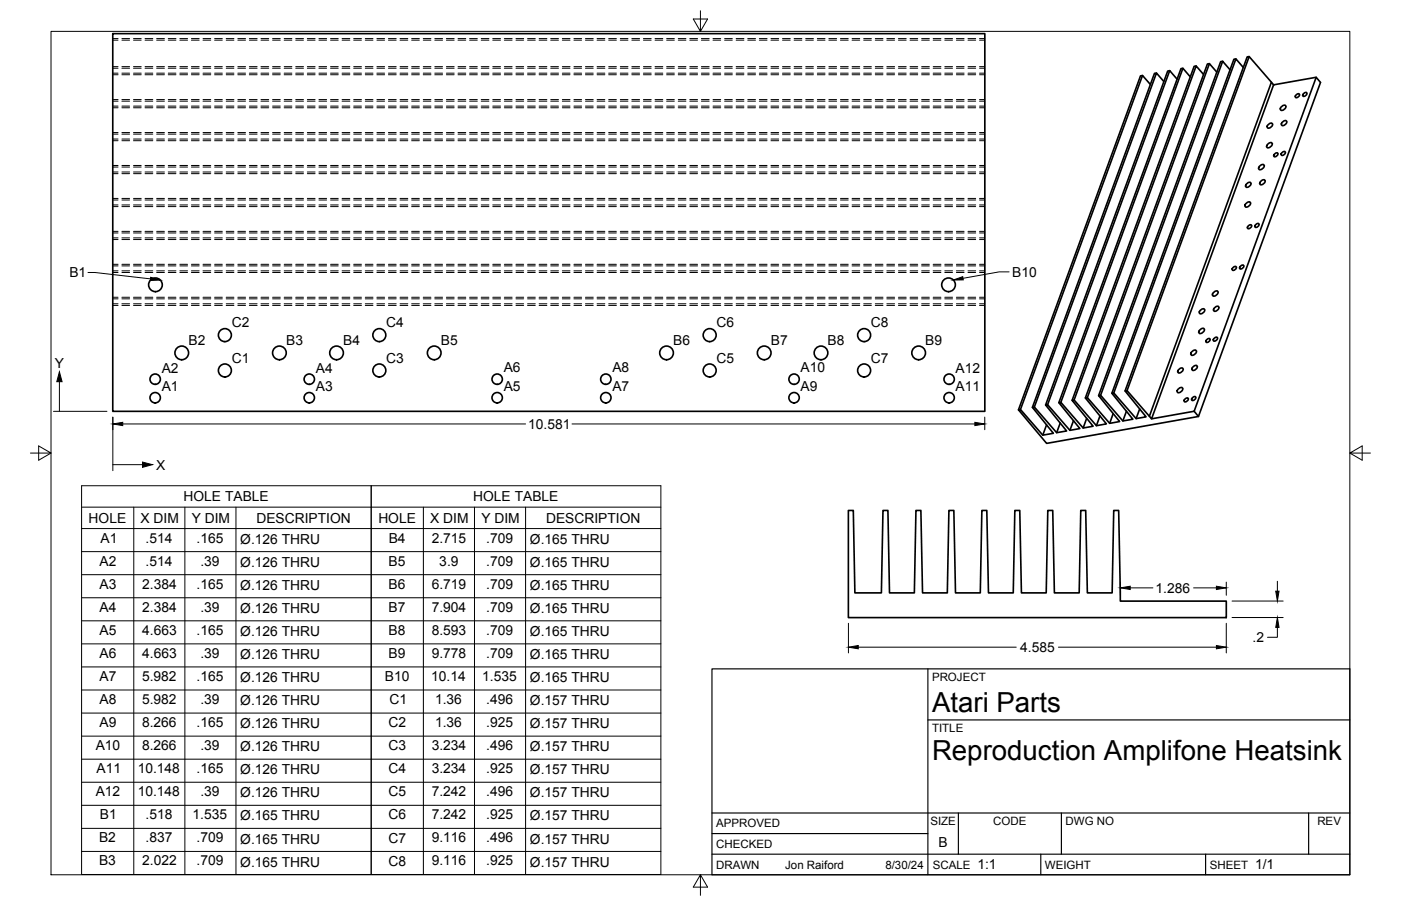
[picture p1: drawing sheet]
<svg xmlns="http://www.w3.org/2000/svg" width="432mm" height="279mm" viewBox="0 0 432 279" stroke-linecap="round" stroke-linejoin="round" font-family="sans-serif">
<defs><g id="words">
<g font-size="8.5">
<text x="287.3" y="219.5">Atari Parts</text>
<text x="287.3" y="234.5">Reproduction Amplifone Heatsink</text>
</g>
<g font-size="4.3">
<text x="21.4" y="85.6">B1</text>
<text x="312" y="85.3">B10</text>
<text x="71.4" y="101">C2</text>
<text x="119" y="101">C4</text>
<text x="220.8" y="101">C6</text>
<text x="268.4" y="101">C8</text>
<text x="58.1" y="106.5">B2</text>
<text x="88.2" y="106.4">B3</text>
<text x="105.8" y="106.5">B4</text>
<text x="135.9" y="106.4">B5</text>
<text x="207.5" y="106.4">B6</text>
<text x="237.6" y="106.5">B7</text>
<text x="255.1" y="106.4">B8</text>
<text x="285.2" y="106.4">B9</text>
<text x="16.9" y="113.4">Y</text>
<text x="71.4" y="111.9">C1</text>
<text x="119" y="111.9">C3</text>
<text x="220.8" y="111.9">C5</text>
<text x="268.4" y="111.9">C7</text>
<text x="49.8" y="114.9">A2</text>
<text x="97.3" y="114.9">A4</text>
<text x="155.3" y="114.9">A6</text>
<text x="188.7" y="114.9">A8</text>
<text x="246.7" y="114.9">A10</text>
<text x="294.5" y="114.9">A12</text>
<text x="49.8" y="120.6">A1</text>
<text x="97.3" y="120.6">A3</text>
<text x="155.3" y="120.6">A5</text>
<text x="188.7" y="120.6">A7</text>
<text x="246.7" y="120.6">A9</text>
<text x="294.5" y="120.6">A11</text>
<text x="162.8" y="132.2">10.581</text>
<text x="48.2" y="144.8">X</text>
<text x="56.6" y="154.6">HOLE TABLE</text>
<text x="145.9" y="154.6">HOLE TABLE</text>
<text x="27.3" y="161.2">HOLE</text>
<text x="43.3" y="161.2">X DIM</text>
<text x="59.1" y="161.2">Y DIM</text>
<text x="79" y="161.2">DESCRIPTION</text>
<text x="116.6" y="161.2">HOLE</text>
<text x="132.6" y="161.2">X DIM</text>
<text x="148.4" y="161.2">Y DIM</text>
<text x="168.3" y="161.2">DESCRIPTION</text>
<text x="31" y="167.3">A1</text>
<text x="44.9" y="167.3">.514</text>
<text x="60.6" y="167.3">.165</text>
<text x="74.1" y="167.7">Ø.126 THRU</text>
<text x="119.8" y="167.3">B4</text>
<text x="133.1" y="167.3">2.715</text>
<text x="149.9" y="167.3">.709</text>
<text x="163.3" y="167.7">Ø.165 THRU</text>
<text x="30.7" y="174.5">A2</text>
<text x="44.9" y="174.5">.514</text>
<text x="61.8" y="174.5">.39</text>
<text x="74.1" y="174.8">Ø.126 THRU</text>
<text x="119.8" y="174.4">B5</text>
<text x="135.4" y="174.5">3.9</text>
<text x="149.9" y="174.5">.709</text>
<text x="163.3" y="174.8">Ø.165 THRU</text>
<text x="30.7" y="181.6">A3</text>
<text x="43.8" y="181.6">2.384</text>
<text x="60.6" y="181.6">.165</text>
<text x="74.1" y="181.9">Ø.126 THRU</text>
<text x="119.8" y="181.6">B6</text>
<text x="133.1" y="181.6">6.719</text>
<text x="149.9" y="181.6">.709</text>
<text x="163.3" y="181.9">Ø.165 THRU</text>
<text x="356.2" y="182.8">1.286</text>
<text x="30.7" y="188.7">A4</text>
<text x="43.8" y="188.7">2.384</text>
<text x="61.8" y="188.7">.39</text>
<text x="74.1" y="189">Ø.126 THRU</text>
<text x="119.8" y="188.7">B7</text>
<text x="133.1" y="188.7">7.904</text>
<text x="149.9" y="188.7">.709</text>
<text x="163.3" y="189">Ø.165 THRU</text>
<text x="30.7" y="195.8">A5</text>
<text x="43.8" y="195.8">4.663</text>
<text x="60.6" y="195.8">.165</text>
<text x="74.1" y="196.1">Ø.126 THRU</text>
<text x="119.8" y="195.8">B8</text>
<text x="133.1" y="195.8">8.593</text>
<text x="149.9" y="195.8">.709</text>
<text x="163.3" y="196.1">Ø.165 THRU</text>
<text x="30.7" y="202.9">A6</text>
<text x="43.8" y="202.9">4.663</text>
<text x="61.8" y="202.9">.39</text>
<text x="74.1" y="203.2">Ø.126 THRU</text>
<text x="119.8" y="202.9">B9</text>
<text x="133.1" y="202.9">9.778</text>
<text x="149.9" y="202.9">.709</text>
<text x="163.3" y="203.2">Ø.165 THRU</text>
<text x="314.5" y="201.1">4.585</text>
<text x="386.1" y="198.1">.2</text>
<text x="30.7" y="210">A7</text>
<text x="43.8" y="210">5.982</text>
<text x="60.6" y="210">.165</text>
<text x="74.1" y="210.4">Ø.126 THRU</text>
<text x="118.6" y="210">B10</text>
<text x="132.9" y="210">10.14</text>
<text x="148.6" y="210">1.535</text>
<text x="163.3" y="210.4">Ø.165 THRU</text>
<text x="30.7" y="217.1">A8</text>
<text x="43.8" y="217.1">5.982</text>
<text x="61.8" y="217.1">.39</text>
<text x="74.1" y="217.5">Ø.126 THRU</text>
<text x="120" y="217.2">C1</text>
<text x="134.1" y="217.1">1.36</text>
<text x="149.9" y="217.1">.496</text>
<text x="163.3" y="217.5">Ø.157 THRU</text>
<text x="30.7" y="224.2">A9</text>
<text x="43.8" y="224.2">8.266</text>
<text x="60.6" y="224.2">.165</text>
<text x="74.1" y="224.6">Ø.126 THRU</text>
<text x="119.7" y="224.3">C2</text>
<text x="134.1" y="224.2">1.36</text>
<text x="149.9" y="224.2">.925</text>
<text x="163.3" y="224.6">Ø.157 THRU</text>
<text x="29.5" y="231.4">A10</text>
<text x="43.8" y="231.4">8.266</text>
<text x="61.8" y="231.4">.39</text>
<text x="74.1" y="231.7">Ø.126 THRU</text>
<text x="119.7" y="231.4">C3</text>
<text x="133.1" y="231.4">3.234</text>
<text x="149.9" y="231.4">.496</text>
<text x="163.3" y="231.7">Ø.157 THRU</text>
<text x="29.8" y="238.5">A11</text>
<text x="42.5" y="238.5">10.148</text>
<text x="60.6" y="238.5">.165</text>
<text x="74.1" y="238.8">Ø.126 THRU</text>
<text x="119.7" y="238.5">C4</text>
<text x="133.1" y="238.5">3.234</text>
<text x="149.9" y="238.5">.925</text>
<text x="163.3" y="238.8">Ø.157 THRU</text>
<text x="29.5" y="245.6">A12</text>
<text x="42.5" y="245.6">10.148</text>
<text x="61.8" y="245.6">.39</text>
<text x="74.1" y="245.9">Ø.126 THRU</text>
<text x="119.7" y="245.6">C5</text>
<text x="133.1" y="245.6">7.242</text>
<text x="149.9" y="245.6">.496</text>
<text x="163.3" y="245.9">Ø.157 THRU</text>
<text x="30.8" y="252.7">B1</text>
<text x="44.9" y="252.7">.518</text>
<text x="59.4" y="252.7">1.535</text>
<text x="74.1" y="253">Ø.165 THRU</text>
<text x="119.7" y="252.7">C6</text>
<text x="133.1" y="252.7">7.242</text>
<text x="149.9" y="252.7">.925</text>
<text x="163.3" y="253">Ø.157 THRU</text>
<text x="30.5" y="259.8">B2</text>
<text x="44.9" y="259.8">.837</text>
<text x="60.6" y="259.8">.709</text>
<text x="74.1" y="260.1">Ø.165 THRU</text>
<text x="119.7" y="259.8">C7</text>
<text x="133.1" y="259.8">9.116</text>
<text x="149.9" y="259.8">.496</text>
<text x="163.3" y="260.1">Ø.157 THRU</text>
<text x="289.3" y="261.2">B</text>
<text x="30.5" y="266.9">B3</text>
<text x="43.8" y="266.9">2.022</text>
<text x="60.6" y="266.9">.709</text>
<text x="74.1" y="267.3">Ø.165 THRU</text>
<text x="119.7" y="266.9">C8</text>
<text x="133.1" y="266.9">9.116</text>
<text x="149.9" y="266.9">.925</text>
<text x="163.3" y="267.3">Ø.157 THRU</text>
<text x="301.2" y="268.1">1:1</text>
<text x="386.8" y="268.1">1/1</text>
</g>
<g font-size="3.5">
<text x="287.3" y="210.1">PROJECT</text>
<text x="287.3" y="225.8">TITLE</text>
<text x="220.7" y="255.2">APPROVED</text>
<text x="286.7" y="254.5">SIZE</text>
<text x="306.1" y="254.5">CODE</text>
<text x="328.4" y="254.5">DWG NO</text>
<text x="406" y="254.5">REV</text>
<text x="220.7" y="261.5">CHECKED</text>
<text x="220.7" y="267.9">DRAWN</text>
<text x="242" y="267.9">Jon Raiford</text>
<text x="272.9" y="267.9">8/30/24</text>
<text x="287.5" y="267.9">SCALE</text>
<text x="322.1" y="267.9">WEIGHT</text>
<text x="372.9" y="267.9">SHEET</text>
</g>
</g></defs>
<!-- layer: Visible -->
<g fill="none" stroke="#000" stroke-width=".51">
<path d="M34.8 10.4h268.7v116.5h-268.7zM372.7 19.6l-.6 .1-37.6 103M376.8 18.9l-.6 .1-37.6 103M380.9 18.2l-.6 .1-37.6 103M385 17.4l-.6 .1-37.6 103.1M352.1 23.3l-.6 .1-37.6 103M354.6 26.1l-2.5-2.8-37.6 103M356.4 22.5l-.6 .1-37.6 103M358.7 25.1l-2.3-2.6-37.6 103M360.5 21.8l-.6 .1-37.6 103M362.8 24.4l-2.3-2.6-37.6 103M364.6 21.1l-.6 .1-37.7 103"/>
<path d="M366.9 23.7l-2.3-2.6-37.6 103M368.7 20.3l-.7 .1-37.6 103.1M370.9 23l-2.2-2.7-37.7 103.1M375 22.2l-2.3-2.6-37.6 103M379.1 21.5l-2.3-2.6-37.6 103M383.2 20.8l-2.3-2.6-37.6 103M391 38.3l1-.3a1.01 1.01 0 0 1-.2 1.2 1.01 1.01 0 0 1-1.2 .2v-.5zM391.9 25.4l-6.9-8-37.6 103.1M395.1 32.8l.7-.4 .5 .2a1.21 1.21 0 0 1-1.6 1.3l-.1-.5zM395.4 37.5l.9-.3a1.01 1.01 0 0 1-.1 1.2 1.01 1.01 0 0 1-1.2 .2v-.5zM399.6 29.2l.7-.3a.75 .75 0 0 1-.1 1 .75 .75 0 0 1-1 0zM401.9 28.8l.7-.3a.75 .75 0 0 1-.2 1 .75 .75 0 0 1-.9 0z"/>
<path d="M405.7 23.8l-13.2 2.4-37.6 103-.7-.8 37.7-103 .6 .8M384.4 56.5l.9-.3a1.01 1.01 0 0 1-.1 1.2 1.01 1.01 0 0 1-1.2 .2l-.1-.5zM388.4 51.1l.7-.4 .5 .2a1.21 1.21 0 0 1-1.6 1.3l-.1-.5zM388.7 55.8l1-.4a1.01 1.01 0 0 1-.2 1.3 1.01 1.01 0 0 1-1.2 .2v-.6zM390.9 44.3l.6-.3 .6 .1a1.21 1.21 0 0 1-1.6 1.4l-.1-.6zM392.9 47.4l.8-.3a.75 .75 0 0 1-.2 1 .75 .75 0 0 1-.9 0zM395.2 47l.8-.3a.75 .75 0 0 1-.2 1 .75 .75 0 0 1-1 0zM384.2 62.6l.7-.3 .5 .1a1.21 1.21 0 0 1-1.6 1.3l-.1-.5zM384.8 69.6l.8-.3a.75 .75 0 0 1-.2 1 .75 .75 0 0 1-1 0zM387.1 69.2l.8-.3a.75 .75 0 0 1-.2 1 .75 .75 0 0 1-1 0zM370.1 95.6l.9-.4a1.01 1.01 0 0 1-.1 1.3 1.01 1.01 0 0 1-1.2 .1v-.5zM374.2 90.1l.6-.4 .6 .1a1.21 1.21 0 0 1-1.6 1.4l-.1-.5z"/>
<path d="M374.5 94.8l.9-.3a1.01 1.01 0 0 1-.1 1.2 1.01 1.01 0 0 1-1.2 .2l-.1-.5zM380.1 82.4l.8-.2a.75 .75 0 0 1-.2 .9 .75 .75 0 0 1-1 0zM382.4 82l.8-.3a.75 .75 0 0 1-.2 1 .75 .75 0 0 1-1 0zM363.3 119.8l.7-.3 .5 .1a1.21 1.21 0 0 1-1.6 1.4l-.1-.5zM363.4 113.8l1-.3a1.01 1.01 0 0 1-.1 1.2 1.01 1.01 0 0 1-1.2 .2l-.1-.5zM367.5 108.3l.7-.3 .5 .1a1.21 1.21 0 0 1-1.6 1.3l-.1-.5zM367.8 113l1-.3a1.01 1.01 0 0 1-.2 1.2 1.01 1.01 0 0 1-1.2 .2v-.5zM370 101.6l.6-.3 .5 .1a1.21 1.21 0 0 1-1.6 1.3v-.5zM372 104.6l.8-.2a.75 .75 0 0 1-.2 .9 .75 .75 0 0 1-1 0zM374.3 104.2l.8-.2a.75 .75 0 0 1-.2 .9 .75 .75 0 0 1-1 0zM322.6 131l-1.2 3.2M326.8 130.5l-1.1 2.9"/>
<path d="M330.9 129.7l-1.1 3M334.9 129l-1.1 3M339 128.3l-1.1 3M343.1 127.6l-1.1 3M347.2 126.8l-1.1 3M351.3 126.1l-1.1 3M354.2 128.4l-6.8-7.9-.6 .1 6.4 7.9-3 .6-6.9-7.9-.6 .1 6.5 8-3.1 .5-6.9-7.9-.6 .1 6.5 8-3.1 .6-6.9-8-.6 .1 6.5 8-3.1 .6-6.9-7.9-.6 .1 6.5 7.9-3.1 .6-6.8-7.9-.7 .1 6.5 8-3 .5-6.9-7.9-.6 .1 6.4 8-3 .5-6.9-7.9-.6 .1 6.5 8-3.3 .6-6.9-7.9-.6 .1 8.7 10.3 46.8-8.3M365.3 123l.8-.3a.75 .75 0 0 1-.2 1 .75 .75 0 0 1-1 0zM367.6 122.6l.8-.3a.75 .75 0 0 1-.2 1 .75 .75 0 0 1-1-.1zM368 126.8l1.4 1.6 37.6-103-1.3-1.6-37.7 103-13.1 2.4M261.5 157.4h1.5l.5 25.4h8.2l.4-25.4h1.6l.5 25.4h7.6l.5-25.4h1.5l.5 25.4h7.7l.5-25.4h1.5l.5 25.4h7.6l.5-25.4h1.5l.6 25.4h7.6l.5-25.4h1.5l.5 25.4h7.7l.4-25.4h1.6l.5 25.4h7.6l.5-25.4h1.5l.5 25.4h7.7l.5-25.4h1.5l.5 28h32.7v5.1h-116.5z"/>
<circle cx="47.9" cy="87.8" r="2.11"/>
<circle cx="292.3" cy="87.8" r="2.11"/>
<circle cx="47.8" cy="116.9" r="1.6"/>
<circle cx="56" cy="108.8" r="2.11"/>
<circle cx="69.3" cy="114.2" r="2"/>
<circle cx="69.3" cy="103.3" r="2"/>
<circle cx="86.1" cy="108.8" r="2.11"/>
<circle cx="95.3" cy="116.9" r="1.6"/>
<circle cx="103.7" cy="108.8" r="2.11"/>
<circle cx="116.9" cy="114.2" r="2"/>
<circle cx="116.9" cy="103.3" r="2"/>
<circle cx="133.8" cy="108.8" r="2.11"/>
<circle cx="153.2" cy="116.9" r="1.6"/>
<circle cx="186.7" cy="116.9" r="1.6"/>
<circle cx="205.4" cy="108.8" r="2.11"/>
<circle cx="218.7" cy="103.3" r="2"/>
<circle cx="218.7" cy="114.2" r="2"/>
<circle cx="235.5" cy="108.8" r="2.11"/>
<circle cx="244.7" cy="116.9" r="1.6"/>
<circle cx="253" cy="108.8" r="2.11"/>
<circle cx="266.3" cy="103.3" r="2"/>
<circle cx="266.3" cy="114.2" r="2"/>
<circle cx="283.1" cy="108.8" r="2.11"/>
<circle cx="292.5" cy="116.9" r="1.6"/>
<circle cx="47.8" cy="122.7" r="1.6"/>
<circle cx="95.3" cy="122.7" r="1.6"/>
<circle cx="153.2" cy="122.7" r="1.6"/>
<circle cx="186.7" cy="122.7" r="1.6"/>
<circle cx="244.7" cy="122.7" r="1.6"/>
<circle cx="292.5" cy="122.7" r="1.6"/>
</g>
<!-- layer: Hidden -->
<g fill="none" stroke="#000" stroke-width=".31">
<path d="M34.8 12.4h1.6M34.8 11.9h1.6M37.6 12.4h2.3M37.6 11.9h2.3M41.1 12.4h2.4M41.1 11.9h2.4M44.7 12.4h2.4M44.7 11.9h2.4M48.3 12.4h2.4M48.3 11.9h2.4M51.9 12.4h2.3M51.9 11.9h2.3"/>
<path d="M55.4 12.4h2.4M55.4 11.9h2.4M59 12.4h2.4M59 11.9h2.4M62.6 12.4h2.4M62.6 11.9h2.4M66.1 12.4h2.4M66.1 11.9h2.4M69.7 12.4h2.4M69.7 11.9h2.4M73.3 12.4h2.4M73.3 11.9h2.4"/>
<path d="M76.9 12.4h2.3M76.9 11.9h2.3M80.4 12.4h2.4M80.4 11.9h2.4M84 12.4h2.4M84 11.9h2.4M87.6 12.4h2.4M87.6 11.9h2.4M91.1 12.4h2.4M91.1 11.9h2.4M94.7 12.4h2.4M94.7 11.9h2.4"/>
<path d="M98.3 12.4h2.4M98.3 11.9h2.4M101.9 12.4h2.3M101.9 11.9h2.3M105.4 12.4h2.4M105.4 11.9h2.4M109 12.4h2.4M109 11.9h2.4M112.6 12.4h2.4M112.6 11.9h2.4M116.2 12.4h2.3M116.2 11.9h2.3"/>
<path d="M119.7 12.4h2.4M119.7 11.9h2.4M123.3 12.4h2.4M123.3 11.9h2.4M126.9 12.4h2.3M126.9 11.9h2.3M130.5 12.4h2.3M130.5 11.9h2.3M134 12.4h2.4M134 11.9h2.4M137.6 12.4h2.4M137.6 11.9h2.4"/>
<path d="M141.2 12.4h2.4M141.2 11.9h2.4M144.7 12.4h2.4M144.7 11.9h2.4M148.3 12.4h2.4M148.3 11.9h2.4M151.9 12.4h2.4M151.9 11.9h2.4M155.4 12.4h2.4M155.4 11.9h2.4M159 12.4h2.4M159 11.9h2.4"/>
<path d="M162.6 12.4h2.4M162.6 11.9h2.4M166.2 12.4h2.4M166.2 11.9h2.4M169.7 12.4h2.4M169.7 11.9h2.4M173.3 12.4h2.4M173.3 11.9h2.4M176.9 12.4h2.4M176.9 11.9h2.4M180.4 12.4h2.4M180.4 11.9h2.4"/>
<path d="M184 12.4h2.4M184 11.9h2.4M187.6 12.4h2.4M187.6 11.9h2.4M191.2 12.4h2.3M191.2 11.9h2.3M194.7 12.4h2.4M194.7 11.9h2.4M198.3 12.4h2.4M198.3 11.9h2.4M201.9 12.4h2.4M201.9 11.9h2.4"/>
<path d="M205.5 12.4h2.3M205.5 11.9h2.3M209 12.4h2.4M209 11.9h2.4M212.6 12.4h2.4M212.6 11.9h2.4M216.2 12.4h2.4M216.2 11.9h2.4M219.8 12.4h2.3M219.8 11.9h2.3M223.3 12.4h2.4M223.3 11.9h2.4"/>
<path d="M226.9 12.4h2.4M226.9 11.9h2.4M230.5 12.4h2.4M230.5 11.9h2.4M234 12.4h2.4M234 11.9h2.4M237.6 12.4h2.4M237.6 11.9h2.4M241.2 12.4h2.4M241.2 11.9h2.4M244.8 12.4h2.3M244.8 11.9h2.3"/>
<path d="M248.3 12.4h2.4M248.3 11.9h2.4M251.9 12.4h2.4M251.9 11.9h2.4M255.5 12.4h2.4M255.5 11.9h2.4M259 12.4h2.4M259 11.9h2.4M262.6 12.4h2.4M262.6 11.9h2.4M266.2 12.4h2.4M266.2 11.9h2.4"/>
<path d="M269.8 12.4h2.3M269.8 11.9h2.3M273.3 12.4h2.4M273.3 11.9h2.4M276.9 12.4h2.4M276.9 11.9h2.4M280.5 12.4h2.4M280.5 11.9h2.4M284.1 12.4h2.3M284.1 11.9h2.3M287.6 12.4h2.4M287.6 11.9h2.4"/>
<path d="M291.2 12.4h2.4M291.2 11.9h2.4M294.8 12.4h2.3M294.8 11.9h2.3M298.3 12.4h2.4M298.3 11.9h2.4M301.9 12.4h1.6M301.9 11.9h1.6M34.8 33.2h1.6M34.8 32.7h1.6M34.8 31.2h1.6M34.8 30.7h1.6"/>
<path d="M34.8 23.1h1.6M34.8 22.6h1.6M34.8 21h1.6M34.8 20.6h1.6M37.6 33.2h2.3M37.6 32.7h2.3M37.6 31.2h2.3M37.6 30.7h2.3M37.6 23.1h2.3M37.6 22.6h2.3M37.6 21h2.3M37.6 20.6h2.3"/>
<path d="M41.1 33.2h2.4M41.1 32.7h2.4M41.1 31.2h2.4M41.1 30.7h2.4M41.1 23.1h2.4M41.1 22.6h2.4M41.1 21h2.4M41.1 20.6h2.4M44.7 33.2h2.4M44.7 32.7h2.4M44.7 31.2h2.4M44.7 30.7h2.4"/>
<path d="M44.7 23.1h2.4M44.7 22.6h2.4M44.7 21h2.4M44.7 20.6h2.4M48.3 33.2h2.4M48.3 32.7h2.4M48.3 31.2h2.4M48.3 30.7h2.4M48.3 23.1h2.4M48.3 22.6h2.4M48.3 21h2.4M48.3 20.6h2.4"/>
<path d="M51.9 33.2h2.3M51.9 32.7h2.3M51.9 31.2h2.3M51.9 30.7h2.3M51.9 23.1h2.3M51.9 22.6h2.3M51.9 21h2.3M51.9 20.6h2.3M55.4 33.2h2.4M55.4 32.7h2.4M55.4 31.2h2.4M55.4 30.7h2.4"/>
<path d="M55.4 23.1h2.4M55.4 22.6h2.4M55.4 21h2.4M55.4 20.6h2.4M59 33.2h2.4M59 32.7h2.4M59 31.2h2.4M59 30.7h2.4M59 23.1h2.4M59 22.6h2.4M59 21h2.4M59 20.6h2.4"/>
<path d="M62.6 33.2h2.4M62.6 32.7h2.4M62.6 31.2h2.4M62.6 30.7h2.4M62.6 23.1h2.4M62.6 22.6h2.4M62.6 21h2.4M62.6 20.6h2.4M66.1 33.2h2.4M66.1 32.7h2.4M66.1 31.2h2.4M66.1 30.7h2.4"/>
<path d="M66.1 23.1h2.4M66.1 22.6h2.4M66.1 21h2.4M66.1 20.6h2.4M69.7 33.2h2.4M69.7 32.7h2.4M69.7 31.2h2.4M69.7 30.7h2.4M69.7 23.1h2.4M69.7 22.6h2.4M69.7 21h2.4M69.7 20.6h2.4"/>
<path d="M73.3 33.2h2.4M73.3 32.7h2.4M73.3 31.2h2.4M73.3 30.7h2.4M73.3 23.1h2.4M73.3 22.6h2.4M73.3 21h2.4M73.3 20.6h2.4M76.9 33.2h2.3M76.9 32.7h2.3M76.9 31.2h2.3M76.9 30.7h2.3"/>
<path d="M76.9 23.1h2.3M76.9 22.6h2.3M76.9 21h2.3M76.9 20.6h2.3M80.4 33.2h2.4M80.4 32.7h2.4M80.4 31.2h2.4M80.4 30.7h2.4M80.4 23.1h2.4M80.4 22.6h2.4M80.4 21h2.4M80.4 20.6h2.4"/>
<path d="M84 33.2h2.4M84 32.7h2.4M84 31.2h2.4M84 30.7h2.4M84 23.1h2.4M84 22.6h2.4M84 21h2.4M84 20.6h2.4M87.6 33.2h2.4M87.6 32.7h2.4M87.6 31.2h2.4M87.6 30.7h2.4"/>
<path d="M87.6 23.1h2.4M87.6 22.6h2.4M87.6 21h2.4M87.6 20.6h2.4M91.1 33.2h2.4M91.1 32.7h2.4M91.1 31.2h2.4M91.1 30.7h2.4M91.1 23.1h2.4M91.1 22.6h2.4M91.1 21h2.4M91.1 20.6h2.4"/>
<path d="M94.7 33.2h2.4M94.7 32.7h2.4M94.7 31.2h2.4M94.7 30.7h2.4M94.7 23.1h2.4M94.7 22.6h2.4M94.7 21h2.4M94.7 20.6h2.4M98.3 33.2h2.4M98.3 32.7h2.4M98.3 31.2h2.4M98.3 30.7h2.4"/>
<path d="M98.3 23.1h2.4M98.3 22.6h2.4M98.3 21h2.4M98.3 20.6h2.4M101.9 33.2h2.3M101.9 32.7h2.3M101.9 31.2h2.3M101.9 30.7h2.3M101.9 23.1h2.3M101.9 22.6h2.3M101.9 21h2.3M101.9 20.6h2.3"/>
<path d="M105.4 33.2h2.4M105.4 32.7h2.4M105.4 31.2h2.4M105.4 30.7h2.4M105.4 23.1h2.4M105.4 22.6h2.4M105.4 21h2.4M105.4 20.6h2.4M109 33.2h2.4M109 32.7h2.4M109 31.2h2.4M109 30.7h2.4"/>
<path d="M109 23.1h2.4M109 22.6h2.4M109 21h2.4M109 20.6h2.4M112.6 33.2h2.4M112.6 32.7h2.4M112.6 31.2h2.4M112.6 30.7h2.4M112.6 23.1h2.4M112.6 22.6h2.4M112.6 21h2.4M112.6 20.6h2.4"/>
<path d="M116.2 33.2h2.3M116.2 32.7h2.3M116.2 31.2h2.3M116.2 30.7h2.3M116.2 23.1h2.3M116.2 22.6h2.3M116.2 21h2.3M116.2 20.6h2.3M119.7 33.2h2.4M119.7 32.7h2.4M119.7 31.2h2.4M119.7 30.7h2.4"/>
<path d="M119.7 23.1h2.4M119.7 22.6h2.4M119.7 21h2.4M119.7 20.6h2.4M123.3 33.2h2.4M123.3 32.7h2.4M123.3 31.2h2.4M123.3 30.7h2.4M123.3 23.1h2.4M123.3 22.6h2.4M123.3 21h2.4M123.3 20.6h2.4"/>
<path d="M126.9 33.2h2.3M126.9 32.7h2.3M126.9 31.2h2.3M126.9 30.7h2.3M126.9 23.1h2.3M126.9 22.6h2.3M126.9 21h2.3M126.9 20.6h2.3M130.5 33.2h2.3M130.5 32.7h2.3M130.5 31.2h2.3M130.5 30.7h2.3"/>
<path d="M130.5 23.1h2.3M130.5 22.6h2.3M130.5 21h2.3M130.5 20.6h2.3M134 33.2h2.4M134 32.7h2.4M134 31.2h2.4M134 30.7h2.4M134 23.1h2.4M134 22.6h2.4M134 21h2.4M134 20.6h2.4"/>
<path d="M137.6 33.2h2.4M137.6 32.7h2.4M137.6 31.2h2.4M137.6 30.7h2.4M137.6 23.1h2.4M137.6 22.6h2.4M137.6 21h2.4M137.6 20.6h2.4M141.2 33.2h2.4M141.2 32.7h2.4M141.2 31.2h2.4M141.2 30.7h2.4"/>
<path d="M141.2 23.1h2.4M141.2 22.6h2.4M141.2 21h2.4M141.2 20.6h2.4M144.7 33.2h2.4M144.7 32.7h2.4M144.7 31.2h2.4M144.7 30.7h2.4M144.7 23.1h2.4M144.7 22.6h2.4M144.7 21h2.4M144.7 20.6h2.4"/>
<path d="M148.3 33.2h2.4M148.3 32.7h2.4M148.3 31.2h2.4M148.3 30.7h2.4M148.3 23.1h2.4M148.3 22.6h2.4M148.3 21h2.4M148.3 20.6h2.4M151.9 33.2h2.4M151.9 32.7h2.4M151.9 31.2h2.4M151.9 30.7h2.4"/>
<path d="M151.9 23.1h2.4M151.9 22.6h2.4M151.9 21h2.4M151.9 20.6h2.4M155.4 33.2h2.4M155.4 32.7h2.4M155.4 31.2h2.4M155.4 30.7h2.4M155.4 23.1h2.4M155.4 22.6h2.4M155.4 21h2.4M155.4 20.6h2.4"/>
<path d="M159 33.2h2.4M159 32.7h2.4M159 31.2h2.4M159 30.7h2.4M159 23.1h2.4M159 22.6h2.4M159 21h2.4M159 20.6h2.4M162.6 33.2h2.4M162.6 32.7h2.4M162.6 31.2h2.4M162.6 30.7h2.4"/>
<path d="M162.6 23.1h2.4M162.6 22.6h2.4M162.6 21h2.4M162.6 20.6h2.4M166.2 33.2h2.4M166.2 32.7h2.4M166.2 31.2h2.4M166.2 30.7h2.4M166.2 23.1h2.4M166.2 22.6h2.4M166.2 21h2.4M166.2 20.6h2.4"/>
<path d="M169.7 33.2h2.4M169.7 32.7h2.4M169.7 31.2h2.4M169.7 30.7h2.4M169.7 23.1h2.4M169.7 22.6h2.4M169.7 21h2.4M169.7 20.6h2.4M173.3 33.2h2.4M173.3 32.7h2.4M173.3 31.2h2.4M173.3 30.7h2.4"/>
<path d="M173.3 23.1h2.4M173.3 22.6h2.4M173.3 21h2.4M173.3 20.6h2.4M176.9 33.2h2.4M176.9 32.7h2.4M176.9 31.2h2.4M176.9 30.7h2.4M176.9 23.1h2.4M176.9 22.6h2.4M176.9 21h2.4M176.9 20.6h2.4"/>
<path d="M180.4 33.2h2.4M180.4 32.7h2.4M180.4 31.2h2.4M180.4 30.7h2.4M180.4 23.1h2.4M180.4 22.6h2.4M180.4 21h2.4M180.4 20.6h2.4M184 33.2h2.4M184 32.7h2.4M184 31.2h2.4M184 30.7h2.4"/>
<path d="M184 23.1h2.4M184 22.6h2.4M184 21h2.4M184 20.6h2.4M187.6 33.2h2.4M187.6 32.7h2.4M187.6 31.2h2.4M187.6 30.7h2.4M187.6 23.1h2.4M187.6 22.6h2.4M187.6 21h2.4M187.6 20.6h2.4"/>
<path d="M191.2 33.2h2.3M191.2 32.7h2.3M191.2 31.2h2.3M191.2 30.7h2.3M191.2 23.1h2.3M191.2 22.6h2.3M191.2 21h2.3M191.2 20.6h2.3M194.7 33.2h2.4M194.7 32.7h2.4M194.7 31.2h2.4M194.7 30.7h2.4"/>
<path d="M194.7 23.1h2.4M194.7 22.6h2.4M194.7 21h2.4M194.7 20.6h2.4M198.3 33.2h2.4M198.3 32.7h2.4M198.3 31.2h2.4M198.3 30.7h2.4M198.3 23.1h2.4M198.3 22.6h2.4M198.3 21h2.4M198.3 20.6h2.4"/>
<path d="M201.9 33.2h2.4M201.9 32.7h2.4M201.9 31.2h2.4M201.9 30.7h2.4M201.9 23.1h2.4M201.9 22.6h2.4M201.9 21h2.4M201.9 20.6h2.4M205.5 33.2h2.3M205.5 32.7h2.3M205.5 31.2h2.3M205.5 30.7h2.3"/>
<path d="M205.5 23.1h2.3M205.5 22.6h2.3M205.5 21h2.3M205.5 20.6h2.3M209 33.2h2.4M209 32.7h2.4M209 31.2h2.4M209 30.7h2.4M209 23.1h2.4M209 22.6h2.4M209 21h2.4M209 20.6h2.4"/>
<path d="M212.6 33.2h2.4M212.6 32.7h2.4M212.6 31.2h2.4M212.6 30.7h2.4M212.6 23.1h2.4M212.6 22.6h2.4M212.6 21h2.4M212.6 20.6h2.4M216.2 33.2h2.4M216.2 32.7h2.4M216.2 31.2h2.4M216.2 30.7h2.4"/>
<path d="M216.2 23.1h2.4M216.2 22.6h2.4M216.2 21h2.4M216.2 20.6h2.4M219.8 33.2h2.3M219.8 32.7h2.3M219.8 31.2h2.3M219.8 30.7h2.3M219.8 23.1h2.3M219.8 22.6h2.3M219.8 21h2.3M219.8 20.6h2.3"/>
<path d="M223.3 33.2h2.4M223.3 32.7h2.4M223.3 31.2h2.4M223.3 30.7h2.4M223.3 23.1h2.4M223.3 22.6h2.4M223.3 21h2.4M223.3 20.6h2.4M226.9 33.2h2.4M226.9 32.7h2.4M226.9 31.2h2.4M226.9 30.7h2.4"/>
<path d="M226.9 23.1h2.4M226.9 22.6h2.4M226.9 21h2.4M226.9 20.6h2.4M230.5 33.2h2.4M230.5 32.7h2.4M230.5 31.2h2.4M230.5 30.7h2.4M230.5 23.1h2.4M230.5 22.6h2.4M230.5 21h2.4M230.5 20.6h2.4"/>
<path d="M234 33.2h2.4M234 32.7h2.4M234 31.2h2.4M234 30.7h2.4M234 23.1h2.4M234 22.6h2.4M234 21h2.4M234 20.6h2.4M237.6 33.2h2.4M237.6 32.7h2.4M237.6 31.2h2.4M237.6 30.7h2.4"/>
<path d="M237.6 23.1h2.4M237.6 22.6h2.4M237.6 21h2.4M237.6 20.6h2.4M241.2 33.2h2.4M241.2 32.7h2.4M241.2 31.2h2.4M241.2 30.7h2.4M241.2 23.1h2.4M241.2 22.6h2.4M241.2 21h2.4M241.2 20.6h2.4"/>
<path d="M244.8 33.2h2.3M244.8 32.7h2.3M244.8 31.2h2.3M244.8 30.7h2.3M244.8 23.1h2.3M244.8 22.6h2.3M244.8 21h2.3M244.8 20.6h2.3M248.3 33.2h2.4M248.3 32.7h2.4M248.3 31.2h2.4M248.3 30.7h2.4"/>
<path d="M248.3 23.1h2.4M248.3 22.6h2.4M248.3 21h2.4M248.3 20.6h2.4M251.9 33.2h2.4M251.9 32.7h2.4M251.9 31.2h2.4M251.9 30.7h2.4M251.9 23.1h2.4M251.9 22.6h2.4M251.9 21h2.4M251.9 20.6h2.4"/>
<path d="M255.5 33.2h2.4M255.5 32.7h2.4M255.5 31.2h2.4M255.5 30.7h2.4M255.5 23.1h2.4M255.5 22.6h2.4M255.5 21h2.4M255.5 20.6h2.4M259 33.2h2.4M259 32.7h2.4M259 31.2h2.4M259 30.7h2.4"/>
<path d="M259 23.1h2.4M259 22.6h2.4M259 21h2.4M259 20.6h2.4M262.6 33.2h2.4M262.6 32.7h2.4M262.6 31.2h2.4M262.6 30.7h2.4M262.6 23.1h2.4M262.6 22.6h2.4M262.6 21h2.4M262.6 20.6h2.4"/>
<path d="M266.2 33.2h2.4M266.2 32.7h2.4M266.2 31.2h2.4M266.2 30.7h2.4M266.2 23.1h2.4M266.2 22.6h2.4M266.2 21h2.4M266.2 20.6h2.4M269.8 33.2h2.3M269.8 32.7h2.3M269.8 31.2h2.3M269.8 30.7h2.3"/>
<path d="M269.8 23.1h2.3M269.8 22.6h2.3M269.8 21h2.3M269.8 20.6h2.3M273.3 33.2h2.4M273.3 32.7h2.4M273.3 31.2h2.4M273.3 30.7h2.4M273.3 23.1h2.4M273.3 22.6h2.4M273.3 21h2.4M273.3 20.6h2.4"/>
<path d="M276.9 33.2h2.4M276.9 32.7h2.4M276.9 31.2h2.4M276.9 30.7h2.4M276.9 23.1h2.4M276.9 22.6h2.4M276.9 21h2.4M276.9 20.6h2.4M280.5 33.2h2.4M280.5 32.7h2.4M280.5 31.2h2.4M280.5 30.7h2.4"/>
<path d="M280.5 23.1h2.4M280.5 22.6h2.4M280.5 21h2.4M280.5 20.6h2.4M284.1 33.2h2.3M284.1 32.7h2.3M284.1 31.2h2.3M284.1 30.7h2.3M284.1 23.1h2.3M284.1 22.6h2.3M284.1 21h2.3M284.1 20.6h2.3"/>
<path d="M287.6 33.2h2.4M287.6 32.7h2.4M287.6 31.2h2.4M287.6 30.7h2.4M287.6 23.1h2.4M287.6 22.6h2.4M287.6 21h2.4M287.6 20.6h2.4M291.2 33.2h2.4M291.2 32.7h2.4M291.2 31.2h2.4M291.2 30.7h2.4"/>
<path d="M291.2 23.1h2.4M291.2 22.6h2.4M291.2 21h2.4M291.2 20.6h2.4M294.8 33.2h2.3M294.8 32.7h2.3M294.8 31.2h2.3M294.8 30.7h2.3M294.8 23.1h2.3M294.8 22.6h2.3M294.8 21h2.3M294.8 20.6h2.3"/>
<path d="M298.3 33.2h2.4M298.3 32.7h2.4M298.3 31.2h2.4M298.3 30.7h2.4M298.3 23.1h2.4M298.3 22.6h2.4M298.3 21h2.4M298.3 20.6h2.4M301.9 33.2h1.6M301.9 32.7h1.6M301.9 31.2h1.6M301.9 30.7h1.6"/>
<path d="M301.9 23.1h1.6M301.9 22.6h1.6M301.9 21h1.6M301.9 20.6h1.6M34.8 53.6h1.6M34.8 53h1.6M34.8 51.5h1.6M34.8 51h1.6M34.8 43.4h1.6M34.8 42.9h1.6M34.8 41.4h1.6M34.8 40.9h1.6"/>
<path d="M37.6 53.6h2.3M37.6 53h2.3M37.6 51.5h2.3M37.6 51h2.3M37.6 43.4h2.3M37.6 42.9h2.3M37.6 41.4h2.3M37.6 40.9h2.3M41.1 53.6h2.4M41.1 53h2.4M41.1 51.5h2.4M41.1 51h2.4"/>
<path d="M41.1 43.4h2.4M41.1 42.9h2.4M41.1 41.4h2.4M41.1 40.9h2.4M44.7 53.6h2.4M44.7 53h2.4M44.7 51.5h2.4M44.7 51h2.4M44.7 43.4h2.4M44.7 42.9h2.4M44.7 41.4h2.4M44.7 40.9h2.4"/>
<path d="M48.3 53.6h2.4M48.3 53h2.4M48.3 51.5h2.4M48.3 51h2.4M48.3 43.4h2.4M48.3 42.9h2.4M48.3 41.4h2.4M48.3 40.9h2.4M51.9 53.6h2.3M51.9 53h2.3M51.9 51.5h2.3M51.9 51h2.3"/>
<path d="M51.9 43.4h2.3M51.9 42.9h2.3M51.9 41.4h2.3M51.9 40.9h2.3M55.4 53.6h2.4M55.4 53h2.4M55.4 51.5h2.4M55.4 51h2.4M55.4 43.4h2.4M55.4 42.9h2.4M55.4 41.4h2.4M55.4 40.9h2.4"/>
<path d="M59 53.6h2.4M59 53h2.4M59 51.5h2.4M59 51h2.4M59 43.4h2.4M59 42.9h2.4M59 41.4h2.4M59 40.9h2.4M62.6 53.6h2.4M62.6 53h2.4M62.6 51.5h2.4M62.6 51h2.4"/>
<path d="M62.6 43.4h2.4M62.6 42.9h2.4M62.6 41.4h2.4M62.6 40.9h2.4M66.1 53.6h2.4M66.1 53h2.4M66.1 51.5h2.4M66.1 51h2.4M66.1 43.4h2.4M66.1 42.9h2.4M66.1 41.4h2.4M66.1 40.9h2.4"/>
<path d="M69.7 53.6h2.4M69.7 53h2.4M69.7 51.5h2.4M69.7 51h2.4M69.7 43.4h2.4M69.7 42.9h2.4M69.7 41.4h2.4M69.7 40.9h2.4M73.3 53.6h2.4M73.3 53h2.4M73.3 51.5h2.4M73.3 51h2.4"/>
<path d="M73.3 43.4h2.4M73.3 42.9h2.4M73.3 41.4h2.4M73.3 40.9h2.4M76.9 53.6h2.3M76.9 53h2.3M76.9 51.5h2.3M76.9 51h2.3M76.9 43.4h2.3M76.9 42.9h2.3M76.9 41.4h2.3M76.9 40.9h2.3"/>
<path d="M80.4 53.6h2.4M80.4 53h2.4M80.4 51.5h2.4M80.4 51h2.4M80.4 43.4h2.4M80.4 42.9h2.4M80.4 41.4h2.4M80.4 40.9h2.4M84 53.6h2.4M84 53h2.4M84 51.5h2.4M84 51h2.4"/>
<path d="M84 43.4h2.4M84 42.9h2.4M84 41.4h2.4M84 40.9h2.4M87.6 53.6h2.4M87.6 53h2.4M87.6 51.5h2.4M87.6 51h2.4M87.6 43.4h2.4M87.6 42.9h2.4M87.6 41.4h2.4M87.6 40.9h2.4"/>
<path d="M91.1 53.6h2.4M91.1 53h2.4M91.1 51.5h2.4M91.1 51h2.4M91.1 43.4h2.4M91.1 42.9h2.4M91.1 41.4h2.4M91.1 40.9h2.4M94.7 53.6h2.4M94.7 53h2.4M94.7 51.5h2.4M94.7 51h2.4"/>
<path d="M94.7 43.4h2.4M94.7 42.9h2.4M94.7 41.4h2.4M94.7 40.9h2.4M98.3 53.6h2.4M98.3 53h2.4M98.3 51.5h2.4M98.3 51h2.4M98.3 43.4h2.4M98.3 42.9h2.4M98.3 41.4h2.4M98.3 40.9h2.4"/>
<path d="M101.9 53.6h2.3M101.9 53h2.3M101.9 51.5h2.3M101.9 51h2.3M101.9 43.4h2.3M101.9 42.9h2.3M101.9 41.4h2.3M101.9 40.9h2.3M105.4 53.6h2.4M105.4 53h2.4M105.4 51.5h2.4M105.4 51h2.4"/>
<path d="M105.4 43.4h2.4M105.4 42.9h2.4M105.4 41.4h2.4M105.4 40.9h2.4M109 53.6h2.4M109 53h2.4M109 51.5h2.4M109 51h2.4M109 43.4h2.4M109 42.9h2.4M109 41.4h2.4M109 40.9h2.4"/>
<path d="M112.6 53.6h2.4M112.6 53h2.4M112.6 51.5h2.4M112.6 51h2.4M112.6 43.4h2.4M112.6 42.9h2.4M112.6 41.4h2.4M112.6 40.9h2.4M116.2 53.6h2.3M116.2 53h2.3M116.2 51.5h2.3M116.2 51h2.3"/>
<path d="M116.2 43.4h2.3M116.2 42.9h2.3M116.2 41.4h2.3M116.2 40.9h2.3M119.7 53.6h2.4M119.7 53h2.4M119.7 51.5h2.4M119.7 51h2.4M119.7 43.4h2.4M119.7 42.9h2.4M119.7 41.4h2.4M119.7 40.9h2.4"/>
<path d="M123.3 53.6h2.4M123.3 53h2.4M123.3 51.5h2.4M123.3 51h2.4M123.3 43.4h2.4M123.3 42.9h2.4M123.3 41.4h2.4M123.3 40.9h2.4M126.9 53.6h2.3M126.9 53h2.3M126.9 51.5h2.3M126.9 51h2.3"/>
<path d="M126.9 43.4h2.3M126.9 42.9h2.3M126.9 41.4h2.3M126.9 40.9h2.3M130.5 53.6h2.3M130.5 53h2.3M130.5 51.5h2.3M130.5 51h2.3M130.5 43.4h2.3M130.5 42.9h2.3M130.5 41.4h2.3M130.5 40.9h2.3"/>
<path d="M134 53.6h2.4M134 53h2.4M134 51.5h2.4M134 51h2.4M134 43.4h2.4M134 42.9h2.4M134 41.4h2.4M134 40.9h2.4M137.6 53.6h2.4M137.6 53h2.4M137.6 51.5h2.4M137.6 51h2.4"/>
<path d="M137.6 43.4h2.4M137.6 42.9h2.4M137.6 41.4h2.4M137.6 40.9h2.4M141.2 53.6h2.4M141.2 53h2.4M141.2 51.5h2.4M141.2 51h2.4M141.2 43.4h2.4M141.2 42.9h2.4M141.2 41.4h2.4M141.2 40.9h2.4"/>
<path d="M144.7 53.6h2.4M144.7 53h2.4M144.7 51.5h2.4M144.7 51h2.4M144.7 43.4h2.4M144.7 42.9h2.4M144.7 41.4h2.4M144.7 40.9h2.4M148.3 53.6h2.4M148.3 53h2.4M148.3 51.5h2.4M148.3 51h2.4"/>
<path d="M148.3 43.4h2.4M148.3 42.9h2.4M148.3 41.4h2.4M148.3 40.9h2.4M151.9 53.6h2.4M151.9 53h2.4M151.9 51.5h2.4M151.9 51h2.4M151.9 43.4h2.4M151.9 42.9h2.4M151.9 41.4h2.4M151.9 40.9h2.4"/>
<path d="M155.4 53.6h2.4M155.4 53h2.4M155.4 51.5h2.4M155.4 51h2.4M155.4 43.4h2.4M155.4 42.9h2.4M155.4 41.4h2.4M155.4 40.9h2.4M159 53.6h2.4M159 53h2.4M159 51.5h2.4M159 51h2.4"/>
<path d="M159 43.4h2.4M159 42.9h2.4M159 41.4h2.4M159 40.9h2.4M162.6 53.6h2.4M162.6 53h2.4M162.6 51.5h2.4M162.6 51h2.4M162.6 43.4h2.4M162.6 42.9h2.4M162.6 41.4h2.4M162.6 40.9h2.4"/>
<path d="M166.2 53.6h2.4M166.2 53h2.4M166.2 51.5h2.4M166.2 51h2.4M166.2 43.4h2.4M166.2 42.9h2.4M166.2 41.4h2.4M166.2 40.9h2.4M169.7 53.6h2.4M169.7 53h2.4M169.7 51.5h2.4M169.7 51h2.4"/>
<path d="M169.7 43.4h2.4M169.7 42.9h2.4M169.7 41.4h2.4M169.7 40.9h2.4M173.3 53.6h2.4M173.3 53h2.4M173.3 51.5h2.4M173.3 51h2.4M173.3 43.4h2.4M173.3 42.9h2.4M173.3 41.4h2.4M173.3 40.9h2.4"/>
<path d="M176.9 53.6h2.4M176.9 53h2.4M176.9 51.5h2.4M176.9 51h2.4M176.9 43.4h2.4M176.9 42.9h2.4M176.9 41.4h2.4M176.9 40.9h2.4M180.4 53.6h2.4M180.4 53h2.4M180.4 51.5h2.4M180.4 51h2.4"/>
<path d="M180.4 43.4h2.4M180.4 42.9h2.4M180.4 41.4h2.4M180.4 40.9h2.4M184 53.6h2.4M184 53h2.4M184 51.5h2.4M184 51h2.4M184 43.4h2.4M184 42.9h2.4M184 41.4h2.4M184 40.9h2.4"/>
<path d="M187.6 53.6h2.4M187.6 53h2.4M187.6 51.5h2.4M187.6 51h2.4M187.6 43.4h2.4M187.6 42.9h2.4M187.6 41.4h2.4M187.6 40.9h2.4M191.2 53.6h2.3M191.2 53h2.3M191.2 51.5h2.3M191.2 51h2.3"/>
<path d="M191.2 43.4h2.3M191.2 42.9h2.3M191.2 41.4h2.3M191.2 40.9h2.3M194.7 53.6h2.4M194.7 53h2.4M194.7 51.5h2.4M194.7 51h2.4M194.7 43.4h2.4M194.7 42.9h2.4M194.7 41.4h2.4M194.7 40.9h2.4"/>
<path d="M198.3 53.6h2.4M198.3 53h2.4M198.3 51.5h2.4M198.3 51h2.4M198.3 43.4h2.4M198.3 42.9h2.4M198.3 41.4h2.4M198.3 40.9h2.4M201.9 53.6h2.4M201.9 53h2.4M201.9 51.5h2.4M201.9 51h2.4"/>
<path d="M201.9 43.4h2.4M201.9 42.9h2.4M201.9 41.4h2.4M201.9 40.9h2.4M205.5 53.6h2.3M205.5 53h2.3M205.5 51.5h2.3M205.5 51h2.3M205.5 43.4h2.3M205.5 42.9h2.3M205.5 41.4h2.3M205.5 40.9h2.3"/>
<path d="M209 53.6h2.4M209 53h2.4M209 51.5h2.4M209 51h2.4M209 43.4h2.4M209 42.9h2.4M209 41.4h2.4M209 40.9h2.4M212.6 53.6h2.4M212.6 53h2.4M212.6 51.5h2.4M212.6 51h2.4"/>
<path d="M212.6 43.4h2.4M212.6 42.9h2.4M212.6 41.4h2.4M212.6 40.9h2.4M216.2 53.6h2.4M216.2 53h2.4M216.2 51.5h2.4M216.2 51h2.4M216.2 43.4h2.4M216.2 42.9h2.4M216.2 41.4h2.4M216.2 40.9h2.4"/>
<path d="M219.8 53.6h2.3M219.8 53h2.3M219.8 51.5h2.3M219.8 51h2.3M219.8 43.4h2.3M219.8 42.9h2.3M219.8 41.4h2.3M219.8 40.9h2.3M223.3 53.6h2.4M223.3 53h2.4M223.3 51.5h2.4M223.3 51h2.4"/>
<path d="M223.3 43.4h2.4M223.3 42.9h2.4M223.3 41.4h2.4M223.3 40.9h2.4M226.9 53.6h2.4M226.9 53h2.4M226.9 51.5h2.4M226.9 51h2.4M226.9 43.4h2.4M226.9 42.9h2.4M226.9 41.4h2.4M226.9 40.9h2.4"/>
<path d="M230.5 53.6h2.4M230.5 53h2.4M230.5 51.5h2.4M230.5 51h2.4M230.5 43.4h2.4M230.5 42.9h2.4M230.5 41.4h2.4M230.5 40.9h2.4M234 53.6h2.4M234 53h2.4M234 51.5h2.4M234 51h2.4"/>
<path d="M234 43.4h2.4M234 42.9h2.4M234 41.4h2.4M234 40.9h2.4M237.6 53.6h2.4M237.6 53h2.4M237.6 51.5h2.4M237.6 51h2.4M237.6 43.4h2.4M237.6 42.9h2.4M237.6 41.4h2.4M237.6 40.9h2.4"/>
<path d="M241.2 53.6h2.4M241.2 53h2.4M241.2 51.5h2.4M241.2 51h2.4M241.2 43.4h2.4M241.2 42.9h2.4M241.2 41.4h2.4M241.2 40.9h2.4M244.8 53.6h2.3M244.8 53h2.3M244.8 51.5h2.3M244.8 51h2.3"/>
<path d="M244.8 43.4h2.3M244.8 42.9h2.3M244.8 41.4h2.3M244.8 40.9h2.3M248.3 53.6h2.4M248.3 53h2.4M248.3 51.5h2.4M248.3 51h2.4M248.3 43.4h2.4M248.3 42.9h2.4M248.3 41.4h2.4M248.3 40.9h2.4"/>
<path d="M251.9 53.6h2.4M251.9 53h2.4M251.9 51.5h2.4M251.9 51h2.4M251.9 43.4h2.4M251.9 42.9h2.4M251.9 41.4h2.4M251.9 40.9h2.4M255.5 53.6h2.4M255.5 53h2.4M255.5 51.5h2.4M255.5 51h2.4"/>
<path d="M255.5 43.4h2.4M255.5 42.9h2.4M255.5 41.4h2.4M255.5 40.9h2.4M259 53.6h2.4M259 53h2.4M259 51.5h2.4M259 51h2.4M259 43.4h2.4M259 42.9h2.4M259 41.4h2.4M259 40.9h2.4"/>
<path d="M262.6 53.6h2.4M262.6 53h2.4M262.6 51.5h2.4M262.6 51h2.4M262.6 43.4h2.4M262.6 42.9h2.4M262.6 41.4h2.4M262.6 40.9h2.4M266.2 53.6h2.4M266.2 53h2.4M266.2 51.5h2.4M266.2 51h2.4"/>
<path d="M266.2 43.4h2.4M266.2 42.9h2.4M266.2 41.4h2.4M266.2 40.9h2.4M269.8 53.6h2.3M269.8 53h2.3M269.8 51.5h2.3M269.8 51h2.3M269.8 43.4h2.3M269.8 42.9h2.3M269.8 41.4h2.3M269.8 40.9h2.3"/>
<path d="M273.3 53.6h2.4M273.3 53h2.4M273.3 51.5h2.4M273.3 51h2.4M273.3 43.4h2.4M273.3 42.9h2.4M273.3 41.4h2.4M273.3 40.9h2.4M276.9 53.6h2.4M276.9 53h2.4M276.9 51.5h2.4M276.9 51h2.4"/>
<path d="M276.9 43.4h2.4M276.9 42.9h2.4M276.9 41.4h2.4M276.9 40.9h2.4M280.5 53.6h2.4M280.5 53h2.4M280.5 51.5h2.4M280.5 51h2.4M280.5 43.4h2.4M280.5 42.9h2.4M280.5 41.4h2.4M280.5 40.9h2.4"/>
<path d="M284.1 53.6h2.3M284.1 53h2.3M284.1 51.5h2.3M284.1 51h2.3M284.1 43.4h2.3M284.1 42.9h2.3M284.1 41.4h2.3M284.1 40.9h2.3M287.6 53.6h2.4M287.6 53h2.4M287.6 51.5h2.4M287.6 51h2.4"/>
<path d="M287.6 43.4h2.4M287.6 42.9h2.4M287.6 41.4h2.4M287.6 40.9h2.4M291.2 53.6h2.4M291.2 53h2.4M291.2 51.5h2.4M291.2 51h2.4M291.2 43.4h2.4M291.2 42.9h2.4M291.2 41.4h2.4M291.2 40.9h2.4"/>
<path d="M294.8 53.6h2.3M294.8 53h2.3M294.8 51.5h2.3M294.8 51h2.3M294.8 43.4h2.3M294.8 42.9h2.3M294.8 41.4h2.3M294.8 40.9h2.3M298.3 53.6h2.4M298.3 53h2.4M298.3 51.5h2.4M298.3 51h2.4"/>
<path d="M298.3 43.4h2.4M298.3 42.9h2.4M298.3 41.4h2.4M298.3 40.9h2.4M301.9 53.6h1.6M301.9 53h1.6M301.9 51.5h1.6M301.9 51h1.6M301.9 43.4h1.6M301.9 42.9h1.6M301.9 41.4h1.6M301.9 40.9h1.6"/>
<path d="M34.8 73.9h1.6M34.8 73.4h1.6M34.8 71.8h1.6M34.8 71.4h1.6M34.8 63.7h1.6M34.8 63.2h1.6M34.8 61.7h1.6M34.8 61.2h1.6M37.6 73.9h2.3M37.6 73.4h2.3M37.6 71.8h2.3M37.6 71.4h2.3"/>
<path d="M37.6 63.7h2.3M37.6 63.2h2.3M37.6 61.7h2.3M37.6 61.2h2.3M41.1 73.9h2.4M41.1 73.4h2.4M41.1 71.8h2.4M41.1 71.4h2.4M41.1 63.7h2.4M41.1 63.2h2.4M41.1 61.7h2.4M41.1 61.2h2.4"/>
<path d="M44.7 73.9h2.4M44.7 73.4h2.4M44.7 71.8h2.4M44.7 71.4h2.4M44.7 63.7h2.4M44.7 63.2h2.4M44.7 61.7h2.4M44.7 61.2h2.4M48.3 73.9h2.4M48.3 73.4h2.4M48.3 71.8h2.4M48.3 71.4h2.4"/>
<path d="M48.3 63.7h2.4M48.3 63.2h2.4M48.3 61.7h2.4M48.3 61.2h2.4M51.9 73.9h2.3M51.9 73.4h2.3M51.9 71.8h2.3M51.9 71.4h2.3M51.9 63.7h2.3M51.9 63.2h2.3M51.9 61.7h2.3M51.9 61.2h2.3"/>
<path d="M55.4 73.9h2.4M55.4 73.4h2.4M55.4 71.8h2.4M55.4 71.4h2.4M55.4 63.7h2.4M55.4 63.2h2.4M55.4 61.7h2.4M55.4 61.2h2.4M59 73.9h2.4M59 73.4h2.4M59 71.8h2.4M59 71.4h2.4"/>
<path d="M59 63.7h2.4M59 63.2h2.4M59 61.7h2.4M59 61.2h2.4M62.6 73.9h2.4M62.6 73.4h2.4M62.6 71.8h2.4M62.6 71.4h2.4M62.6 63.7h2.4M62.6 63.2h2.4M62.6 61.7h2.4M62.6 61.2h2.4"/>
<path d="M66.1 73.9h2.4M66.1 73.4h2.4M66.1 71.8h2.4M66.1 71.4h2.4M66.1 63.7h2.4M66.1 63.2h2.4M66.1 61.7h2.4M66.1 61.2h2.4M69.7 73.9h2.4M69.7 73.4h2.4M69.7 71.8h2.4M69.7 71.4h2.4"/>
<path d="M69.7 63.7h2.4M69.7 63.2h2.4M69.7 61.7h2.4M69.7 61.2h2.4M73.3 73.9h2.4M73.3 73.4h2.4M73.3 71.8h2.4M73.3 71.4h2.4M73.3 63.7h2.4M73.3 63.2h2.4M73.3 61.7h2.4M73.3 61.2h2.4"/>
<path d="M76.9 73.9h2.3M76.9 73.4h2.3M76.9 71.8h2.3M76.9 71.4h2.3M76.9 63.7h2.3M76.9 63.2h2.3M76.9 61.7h2.3M76.9 61.2h2.3M80.4 73.9h2.4M80.4 73.4h2.4M80.4 71.8h2.4M80.4 71.4h2.4"/>
<path d="M80.4 63.7h2.4M80.4 63.2h2.4M80.4 61.7h2.4M80.4 61.2h2.4M84 73.9h2.4M84 73.4h2.4M84 71.8h2.4M84 71.4h2.4M84 63.7h2.4M84 63.2h2.4M84 61.7h2.4M84 61.2h2.4"/>
<path d="M87.6 73.9h2.4M87.6 73.4h2.4M87.6 71.8h2.4M87.6 71.4h2.4M87.6 63.7h2.4M87.6 63.2h2.4M87.6 61.7h2.4M87.6 61.2h2.4M91.1 73.9h2.4M91.1 73.4h2.4M91.1 71.8h2.4M91.1 71.4h2.4"/>
<path d="M91.1 63.7h2.4M91.1 63.2h2.4M91.1 61.7h2.4M91.1 61.2h2.4M94.7 73.9h2.4M94.7 73.4h2.4M94.7 71.8h2.4M94.7 71.4h2.4M94.7 63.7h2.4M94.7 63.2h2.4M94.7 61.7h2.4M94.7 61.2h2.4"/>
<path d="M98.3 73.9h2.4M98.3 73.4h2.4M98.3 71.8h2.4M98.3 71.4h2.4M98.3 63.7h2.4M98.3 63.2h2.4M98.3 61.7h2.4M98.3 61.2h2.4M101.9 73.9h2.3M101.9 73.4h2.3M101.9 71.8h2.3M101.9 71.4h2.3"/>
<path d="M101.9 63.7h2.3M101.9 63.2h2.3M101.9 61.7h2.3M101.9 61.2h2.3M105.4 73.9h2.4M105.4 73.4h2.4M105.4 71.8h2.4M105.4 71.4h2.4M105.4 63.7h2.4M105.4 63.2h2.4M105.4 61.7h2.4M105.4 61.2h2.4"/>
<path d="M109 73.9h2.4M109 73.4h2.4M109 71.8h2.4M109 71.4h2.4M109 63.7h2.4M109 63.2h2.4M109 61.7h2.4M109 61.2h2.4M112.6 73.9h2.4M112.6 73.4h2.4M112.6 71.8h2.4M112.6 71.4h2.4"/>
<path d="M112.6 63.7h2.4M112.6 63.2h2.4M112.6 61.7h2.4M112.6 61.2h2.4M116.2 73.9h2.3M116.2 73.4h2.3M116.2 71.8h2.3M116.2 71.4h2.3M116.2 63.7h2.3M116.2 63.2h2.3M116.2 61.7h2.3M116.2 61.2h2.3"/>
<path d="M119.7 73.9h2.4M119.7 73.4h2.4M119.7 71.8h2.4M119.7 71.4h2.4M119.7 63.7h2.4M119.7 63.2h2.4M119.7 61.7h2.4M119.7 61.2h2.4M123.3 73.9h2.4M123.3 73.4h2.4M123.3 71.8h2.4M123.3 71.4h2.4"/>
<path d="M123.3 63.7h2.4M123.3 63.2h2.4M123.3 61.7h2.4M123.3 61.2h2.4M126.9 73.9h2.3M126.9 73.4h2.3M126.9 71.8h2.3M126.9 71.4h2.3M126.9 63.7h2.3M126.9 63.2h2.3M126.9 61.7h2.3M126.9 61.2h2.3"/>
<path d="M130.5 73.9h2.3M130.5 73.4h2.3M130.5 71.8h2.3M130.5 71.4h2.3M130.5 63.7h2.3M130.5 63.2h2.3M130.5 61.7h2.3M130.5 61.2h2.3M134 73.9h2.4M134 73.4h2.4M134 71.8h2.4M134 71.4h2.4"/>
<path d="M134 63.7h2.4M134 63.2h2.4M134 61.7h2.4M134 61.2h2.4M137.6 73.9h2.4M137.6 73.4h2.4M137.6 71.8h2.4M137.6 71.4h2.4M137.6 63.7h2.4M137.6 63.2h2.4M137.6 61.7h2.4M137.6 61.2h2.4"/>
<path d="M141.2 73.9h2.4M141.2 73.4h2.4M141.2 71.8h2.4M141.2 71.4h2.4M141.2 63.7h2.4M141.2 63.2h2.4M141.2 61.7h2.4M141.2 61.2h2.4M144.7 73.9h2.4M144.7 73.4h2.4M144.7 71.8h2.4M144.7 71.4h2.4"/>
<path d="M144.7 63.7h2.4M144.7 63.2h2.4M144.7 61.7h2.4M144.7 61.2h2.4M148.3 73.9h2.4M148.3 73.4h2.4M148.3 71.8h2.4M148.3 71.4h2.4M148.3 63.7h2.4M148.3 63.2h2.4M148.3 61.7h2.4M148.3 61.2h2.4"/>
<path d="M151.9 73.9h2.4M151.9 73.4h2.4M151.9 71.8h2.4M151.9 71.4h2.4M151.9 63.7h2.4M151.9 63.2h2.4M151.9 61.7h2.4M151.9 61.2h2.4M155.4 73.9h2.4M155.4 73.4h2.4M155.4 71.8h2.4M155.4 71.4h2.4"/>
<path d="M155.4 63.7h2.4M155.4 63.2h2.4M155.4 61.7h2.4M155.4 61.2h2.4M159 73.9h2.4M159 73.4h2.4M159 71.8h2.4M159 71.4h2.4M159 63.7h2.4M159 63.2h2.4M159 61.7h2.4M159 61.2h2.4"/>
<path d="M162.6 73.9h2.4M162.6 73.4h2.4M162.6 71.8h2.4M162.6 71.4h2.4M162.6 63.7h2.4M162.6 63.2h2.4M162.6 61.7h2.4M162.6 61.2h2.4M166.2 73.9h2.4M166.2 73.4h2.4M166.2 71.8h2.4M166.2 71.4h2.4"/>
<path d="M166.2 63.7h2.4M166.2 63.2h2.4M166.2 61.7h2.4M166.2 61.2h2.4M169.7 73.9h2.4M169.7 73.4h2.4M169.7 71.8h2.4M169.7 71.4h2.4M169.7 63.7h2.4M169.7 63.2h2.4M169.7 61.7h2.4M169.7 61.2h2.4"/>
<path d="M173.3 73.9h2.4M173.3 73.4h2.4M173.3 71.8h2.4M173.3 71.4h2.4M173.3 63.7h2.4M173.3 63.2h2.4M173.3 61.7h2.4M173.3 61.2h2.4M176.9 73.9h2.4M176.9 73.4h2.4M176.9 71.8h2.4M176.9 71.4h2.4"/>
<path d="M176.9 63.7h2.4M176.9 63.2h2.4M176.9 61.7h2.4M176.9 61.2h2.4M180.4 73.9h2.4M180.4 73.4h2.4M180.4 71.8h2.4M180.4 71.4h2.4M180.4 63.7h2.4M180.4 63.2h2.4M180.4 61.7h2.4M180.4 61.2h2.4"/>
<path d="M184 73.9h2.4M184 73.4h2.4M184 71.8h2.4M184 71.4h2.4M184 63.7h2.4M184 63.2h2.4M184 61.7h2.4M184 61.2h2.4M187.6 73.9h2.4M187.6 73.4h2.4M187.6 71.8h2.4M187.6 71.4h2.4"/>
<path d="M187.6 63.7h2.4M187.6 63.2h2.4M187.6 61.7h2.4M187.6 61.2h2.4M191.2 73.9h2.3M191.2 73.4h2.3M191.2 71.8h2.3M191.2 71.4h2.3M191.2 63.7h2.3M191.2 63.2h2.3M191.2 61.7h2.3M191.2 61.2h2.3"/>
<path d="M194.7 73.9h2.4M194.7 73.4h2.4M194.7 71.8h2.4M194.7 71.4h2.4M194.7 63.7h2.4M194.7 63.2h2.4M194.7 61.7h2.4M194.7 61.2h2.4M198.3 73.9h2.4M198.3 73.4h2.4M198.3 71.8h2.4M198.3 71.4h2.4"/>
<path d="M198.3 63.7h2.4M198.3 63.2h2.4M198.3 61.7h2.4M198.3 61.2h2.4M201.9 73.9h2.4M201.9 73.4h2.4M201.9 71.8h2.4M201.9 71.4h2.4M201.9 63.7h2.4M201.9 63.2h2.4M201.9 61.7h2.4M201.9 61.2h2.4"/>
<path d="M205.5 73.9h2.3M205.5 73.4h2.3M205.5 71.8h2.3M205.5 71.4h2.3M205.5 63.7h2.3M205.5 63.2h2.3M205.5 61.7h2.3M205.5 61.2h2.3M209 73.9h2.4M209 73.4h2.4M209 71.8h2.4M209 71.4h2.4"/>
<path d="M209 63.7h2.4M209 63.2h2.4M209 61.7h2.4M209 61.2h2.4M212.6 73.9h2.4M212.6 73.4h2.4M212.6 71.8h2.4M212.6 71.4h2.4M212.6 63.7h2.4M212.6 63.2h2.4M212.6 61.7h2.4M212.6 61.2h2.4"/>
<path d="M216.2 73.9h2.4M216.2 73.4h2.4M216.2 71.8h2.4M216.2 71.4h2.4M216.2 63.7h2.4M216.2 63.2h2.4M216.2 61.7h2.4M216.2 61.2h2.4M219.8 73.9h2.3M219.8 73.4h2.3M219.8 71.8h2.3M219.8 71.4h2.3"/>
<path d="M219.8 63.7h2.3M219.8 63.2h2.3M219.8 61.7h2.3M219.8 61.2h2.3M223.3 73.9h2.4M223.3 73.4h2.4M223.3 71.8h2.4M223.3 71.4h2.4M223.3 63.7h2.4M223.3 63.2h2.4M223.3 61.7h2.4M223.3 61.2h2.4"/>
<path d="M226.9 73.9h2.4M226.9 73.4h2.4M226.9 71.8h2.4M226.9 71.4h2.4M226.9 63.7h2.4M226.9 63.2h2.4M226.9 61.7h2.4M226.9 61.2h2.4M230.5 73.9h2.4M230.5 73.4h2.4M230.5 71.8h2.4M230.5 71.4h2.4"/>
<path d="M230.5 63.7h2.4M230.5 63.2h2.4M230.5 61.7h2.4M230.5 61.2h2.4M234 73.9h2.4M234 73.4h2.4M234 71.8h2.4M234 71.4h2.4M234 63.7h2.4M234 63.2h2.4M234 61.7h2.4M234 61.2h2.4"/>
<path d="M237.6 73.9h2.4M237.6 73.4h2.4M237.6 71.8h2.4M237.6 71.4h2.4M237.6 63.7h2.4M237.6 63.2h2.4M237.6 61.7h2.4M237.6 61.2h2.4M241.2 73.9h2.4M241.2 73.4h2.4M241.2 71.8h2.4M241.2 71.4h2.4"/>
<path d="M241.2 63.7h2.4M241.2 63.2h2.4M241.2 61.7h2.4M241.2 61.2h2.4M244.8 73.9h2.3M244.8 73.4h2.3M244.8 71.8h2.3M244.8 71.4h2.3M244.8 63.7h2.3M244.8 63.2h2.3M244.8 61.7h2.3M244.8 61.2h2.3"/>
<path d="M248.3 73.9h2.4M248.3 73.4h2.4M248.3 71.8h2.4M248.3 71.4h2.4M248.3 63.7h2.4M248.3 63.2h2.4M248.3 61.7h2.4M248.3 61.2h2.4M251.9 73.9h2.4M251.9 73.4h2.4M251.9 71.8h2.4M251.9 71.4h2.4"/>
<path d="M251.9 63.7h2.4M251.9 63.2h2.4M251.9 61.7h2.4M251.9 61.2h2.4M255.5 73.9h2.4M255.5 73.4h2.4M255.5 71.8h2.4M255.5 71.4h2.4M255.5 63.7h2.4M255.5 63.2h2.4M255.5 61.7h2.4M255.5 61.2h2.4"/>
<path d="M259 73.9h2.4M259 73.4h2.4M259 71.8h2.4M259 71.4h2.4M259 63.7h2.4M259 63.2h2.4M259 61.7h2.4M259 61.2h2.4M262.6 73.9h2.4M262.6 73.4h2.4M262.6 71.8h2.4M262.6 71.4h2.4"/>
<path d="M262.6 63.7h2.4M262.6 63.2h2.4M262.6 61.7h2.4M262.6 61.2h2.4M266.2 73.9h2.4M266.2 73.4h2.4M266.2 71.8h2.4M266.2 71.4h2.4M266.2 63.7h2.4M266.2 63.2h2.4M266.2 61.7h2.4M266.2 61.2h2.4"/>
<path d="M269.8 73.9h2.3M269.8 73.4h2.3M269.8 71.8h2.3M269.8 71.4h2.3M269.8 63.7h2.3M269.8 63.2h2.3M269.8 61.7h2.3M269.8 61.2h2.3M273.3 73.9h2.4M273.3 73.4h2.4M273.3 71.8h2.4M273.3 71.4h2.4"/>
<path d="M273.3 63.7h2.4M273.3 63.2h2.4M273.3 61.7h2.4M273.3 61.2h2.4M276.9 73.9h2.4M276.9 73.4h2.4M276.9 71.8h2.4M276.9 71.4h2.4M276.9 63.7h2.4M276.9 63.2h2.4M276.9 61.7h2.4M276.9 61.2h2.4"/>
<path d="M280.5 73.9h2.4M280.5 73.4h2.4M280.5 71.8h2.4M280.5 71.4h2.4M280.5 63.7h2.4M280.5 63.2h2.4M280.5 61.7h2.4M280.5 61.2h2.4M284.1 73.9h2.3M284.1 73.4h2.3M284.1 71.8h2.3M284.1 71.4h2.3"/>
<path d="M284.1 63.7h2.3M284.1 63.2h2.3M284.1 61.7h2.3M284.1 61.2h2.3M287.6 73.9h2.4M287.6 73.4h2.4M287.6 71.8h2.4M287.6 71.4h2.4M287.6 63.7h2.4M287.6 63.2h2.4M287.6 61.7h2.4M287.6 61.2h2.4"/>
<path d="M291.2 73.9h2.4M291.2 73.4h2.4M291.2 71.8h2.4M291.2 71.4h2.4M291.2 63.7h2.4M291.2 63.2h2.4M291.2 61.7h2.4M291.2 61.2h2.4M294.8 73.9h2.3M294.8 73.4h2.3M294.8 71.8h2.3M294.8 71.4h2.3"/>
<path d="M294.8 63.7h2.3M294.8 63.2h2.3M294.8 61.7h2.3M294.8 61.2h2.3M298.3 73.9h2.4M298.3 73.4h2.4M298.3 71.8h2.4M298.3 71.4h2.4M298.3 63.7h2.4M298.3 63.2h2.4M298.3 61.7h2.4M298.3 61.2h2.4"/>
<path d="M301.9 73.9h1.6M301.9 73.4h1.6M301.9 71.8h1.6M301.9 71.4h1.6M301.9 63.7h1.6M301.9 63.2h1.6M301.9 61.7h1.6M301.9 61.2h1.6M34.8 94.2h1.6M34.8 93.7h1.6M34.8 92.2h1.6M34.8 91.7h1.6"/>
<path d="M34.8 84h1.6M34.8 83.5h1.6M34.8 82h1.6M34.8 81.5h1.6M37.6 94.2h2.3M37.6 93.7h2.3M37.6 92.2h2.3M37.6 91.7h2.3M37.6 84h2.3M37.6 83.5h2.3M37.6 82h2.3M37.6 81.5h2.3"/>
<path d="M41.1 94.2h2.4M41.1 93.7h2.4M41.1 92.2h2.4M41.1 91.7h2.4M41.1 84h2.4M41.1 83.5h2.4M41.1 82h2.4M41.1 81.5h2.4M44.7 94.2h2.4M44.7 93.7h2.4M44.7 92.2h2.4M44.7 91.7h2.4"/>
<path d="M44.7 84h2.4M44.7 83.5h2.4M44.7 82h2.4M44.7 81.5h2.4M48.3 94.2h2.4M48.3 93.7h2.4M48.3 92.2h2.4M48.3 91.7h2.4M48.3 84h2.4M48.3 83.5h2.4M48.3 82h2.4M48.3 81.5h2.4"/>
<path d="M51.9 94.2h2.3M51.9 93.7h2.3M51.9 92.2h2.3M51.9 91.7h2.3M51.9 84h2.3M51.9 83.5h2.3M51.9 82h2.3M51.9 81.5h2.3M55.4 94.2h2.4M55.4 93.7h2.4M55.4 92.2h2.4M55.4 91.7h2.4"/>
<path d="M55.4 84h2.4M55.4 83.5h2.4M55.4 82h2.4M55.4 81.5h2.4M59 94.2h2.4M59 93.7h2.4M59 92.2h2.4M59 91.7h2.4M59 84h2.4M59 83.5h2.4M59 82h2.4M59 81.5h2.4"/>
<path d="M62.6 94.2h2.4M62.6 93.7h2.4M62.6 92.2h2.4M62.6 91.7h2.4M62.6 84h2.4M62.6 83.5h2.4M62.6 82h2.4M62.6 81.5h2.4M66.1 94.2h2.4M66.1 93.7h2.4M66.1 92.2h2.4M66.1 91.7h2.4"/>
<path d="M66.1 84h2.4M66.1 83.5h2.4M66.1 82h2.4M66.1 81.5h2.4M69.7 94.2h2.4M69.7 93.7h2.4M69.7 92.2h2.4M69.7 91.7h2.4M69.7 84h2.4M69.7 83.5h2.4M69.7 82h2.4M69.7 81.5h2.4"/>
<path d="M73.3 94.2h2.4M73.3 93.7h2.4M73.3 92.2h2.4M73.3 91.7h2.4M73.3 84h2.4M73.3 83.5h2.4M73.3 82h2.4M73.3 81.5h2.4M76.9 94.2h2.3M76.9 93.7h2.3M76.9 92.2h2.3M76.9 91.7h2.3"/>
<path d="M76.9 84h2.3M76.9 83.5h2.3M76.9 82h2.3M76.9 81.5h2.3M80.4 94.2h2.4M80.4 93.7h2.4M80.4 92.2h2.4M80.4 91.7h2.4M80.4 84h2.4M80.4 83.5h2.4M80.4 82h2.4M80.4 81.5h2.4"/>
<path d="M84 94.2h2.4M84 93.7h2.4M84 92.2h2.4M84 91.7h2.4M84 84h2.4M84 83.5h2.4M84 82h2.4M84 81.5h2.4M87.6 94.2h2.4M87.6 93.7h2.4M87.6 92.2h2.4M87.6 91.7h2.4"/>
<path d="M87.6 84h2.4M87.6 83.5h2.4M87.6 82h2.4M87.6 81.5h2.4M91.1 94.2h2.4M91.1 93.7h2.4M91.1 92.2h2.4M91.1 91.7h2.4M91.1 84h2.4M91.1 83.5h2.4M91.1 82h2.4M91.1 81.5h2.4"/>
<path d="M94.7 94.2h2.4M94.7 93.7h2.4M94.7 92.2h2.4M94.7 91.7h2.4M94.7 84h2.4M94.7 83.5h2.4M94.7 82h2.4M94.7 81.5h2.4M98.3 94.2h2.4M98.3 93.7h2.4M98.3 92.2h2.4M98.3 91.7h2.4"/>
<path d="M98.3 84h2.4M98.3 83.5h2.4M98.3 82h2.4M98.3 81.5h2.4M101.9 94.2h2.3M101.9 93.7h2.3M101.9 92.2h2.3M101.9 91.7h2.3M101.9 84h2.3M101.9 83.5h2.3M101.9 82h2.3M101.9 81.5h2.3"/>
<path d="M105.4 94.2h2.4M105.4 93.7h2.4M105.4 92.2h2.4M105.4 91.7h2.4M105.4 84h2.4M105.4 83.5h2.4M105.4 82h2.4M105.4 81.5h2.4M109 94.2h2.4M109 93.7h2.4M109 92.2h2.4M109 91.7h2.4"/>
<path d="M109 84h2.4M109 83.5h2.4M109 82h2.4M109 81.5h2.4M112.6 94.2h2.4M112.6 93.7h2.4M112.6 92.2h2.4M112.6 91.7h2.4M112.6 84h2.4M112.6 83.5h2.4M112.6 82h2.4M112.6 81.5h2.4"/>
<path d="M116.2 94.2h2.3M116.2 93.7h2.3M116.2 92.2h2.3M116.2 91.7h2.3M116.2 84h2.3M116.2 83.5h2.3M116.2 82h2.3M116.2 81.5h2.3M119.7 94.2h2.4M119.7 93.7h2.4M119.7 92.2h2.4M119.7 91.7h2.4"/>
<path d="M119.7 84h2.4M119.7 83.5h2.4M119.7 82h2.4M119.7 81.5h2.4M123.3 94.2h2.4M123.3 93.7h2.4M123.3 92.2h2.4M123.3 91.7h2.4M123.3 84h2.4M123.3 83.5h2.4M123.3 82h2.4M123.3 81.5h2.4"/>
<path d="M126.9 94.2h2.3M126.9 93.7h2.3M126.9 92.2h2.3M126.9 91.7h2.3M126.9 84h2.3M126.9 83.5h2.3M126.9 82h2.3M126.9 81.5h2.3M130.5 94.2h2.3M130.5 93.7h2.3M130.5 92.2h2.3M130.5 91.7h2.3"/>
<path d="M130.5 84h2.3M130.5 83.5h2.3M130.5 82h2.3M130.5 81.5h2.3M134 94.2h2.4M134 93.7h2.4M134 92.2h2.4M134 91.7h2.4M134 84h2.4M134 83.5h2.4M134 82h2.4M134 81.5h2.4"/>
<path d="M137.6 94.2h2.4M137.6 93.7h2.4M137.6 92.2h2.4M137.6 91.7h2.4M137.6 84h2.4M137.6 83.5h2.4M137.6 82h2.4M137.6 81.5h2.4M141.2 94.2h2.4M141.2 93.7h2.4M141.2 92.2h2.4M141.2 91.7h2.4"/>
<path d="M141.2 84h2.4M141.2 83.5h2.4M141.2 82h2.4M141.2 81.5h2.4M144.7 94.2h2.4M144.7 93.7h2.4M144.7 92.2h2.4M144.7 91.7h2.4M144.7 84h2.4M144.7 83.5h2.4M144.7 82h2.4M144.7 81.5h2.4"/>
<path d="M148.3 94.2h2.4M148.3 93.7h2.4M148.3 92.2h2.4M148.3 91.7h2.4M148.3 84h2.4M148.3 83.5h2.4M148.3 82h2.4M148.3 81.5h2.4M151.9 94.2h2.4M151.9 93.7h2.4M151.9 92.2h2.4M151.9 91.7h2.4"/>
<path d="M151.9 84h2.4M151.9 83.5h2.4M151.9 82h2.4M151.9 81.5h2.4M155.4 94.2h2.4M155.4 93.7h2.4M155.4 92.2h2.4M155.4 91.7h2.4M155.4 84h2.4M155.4 83.5h2.4M155.4 82h2.4M155.4 81.5h2.4"/>
<path d="M159 94.2h2.4M159 93.7h2.4M159 92.2h2.4M159 91.7h2.4M159 84h2.4M159 83.5h2.4M159 82h2.4M159 81.5h2.4M162.6 94.2h2.4M162.6 93.7h2.4M162.6 92.2h2.4M162.6 91.7h2.4"/>
<path d="M162.6 84h2.4M162.6 83.5h2.4M162.6 82h2.4M162.6 81.5h2.4M166.2 94.2h2.4M166.2 93.7h2.4M166.2 92.2h2.4M166.2 91.7h2.4M166.2 84h2.4M166.2 83.5h2.4M166.2 82h2.4M166.2 81.5h2.4"/>
<path d="M169.7 94.2h2.4M169.7 93.7h2.4M169.7 92.2h2.4M169.7 91.7h2.4M169.7 84h2.4M169.7 83.5h2.4M169.7 82h2.4M169.7 81.5h2.4M173.3 94.2h2.4M173.3 93.7h2.4M173.3 92.2h2.4M173.3 91.7h2.4"/>
<path d="M173.3 84h2.4M173.3 83.5h2.4M173.3 82h2.4M173.3 81.5h2.4M176.9 94.2h2.4M176.9 93.7h2.4M176.9 92.2h2.4M176.9 91.7h2.4M176.9 84h2.4M176.9 83.5h2.4M176.9 82h2.4M176.9 81.5h2.4"/>
<path d="M180.4 94.2h2.4M180.4 93.7h2.4M180.4 92.2h2.4M180.4 91.7h2.4M180.4 84h2.4M180.4 83.5h2.4M180.4 82h2.4M180.4 81.5h2.4M184 94.2h2.4M184 93.7h2.4M184 92.2h2.4M184 91.7h2.4"/>
<path d="M184 84h2.4M184 83.5h2.4M184 82h2.4M184 81.5h2.4M187.6 94.2h2.4M187.6 93.7h2.4M187.6 92.2h2.4M187.6 91.7h2.4M187.6 84h2.4M187.6 83.5h2.4M187.6 82h2.4M187.6 81.5h2.4"/>
<path d="M191.2 94.2h2.3M191.2 93.7h2.3M191.2 92.2h2.3M191.2 91.7h2.3M191.2 84h2.3M191.2 83.5h2.3M191.2 82h2.3M191.2 81.5h2.3M194.7 94.2h2.4M194.7 93.7h2.4M194.7 92.2h2.4M194.7 91.7h2.4"/>
<path d="M194.7 84h2.4M194.7 83.5h2.4M194.7 82h2.4M194.7 81.5h2.4M198.3 94.2h2.4M198.3 93.7h2.4M198.3 92.2h2.4M198.3 91.7h2.4M198.3 84h2.4M198.3 83.5h2.4M198.3 82h2.4M198.3 81.5h2.4"/>
<path d="M201.9 94.2h2.4M201.9 93.7h2.4M201.9 92.2h2.4M201.9 91.7h2.4M201.9 84h2.4M201.9 83.5h2.4M201.9 82h2.4M201.9 81.5h2.4M205.5 94.2h2.3M205.5 93.7h2.3M205.5 92.2h2.3M205.5 91.7h2.3"/>
<path d="M205.5 84h2.3M205.5 83.5h2.3M205.5 82h2.3M205.5 81.5h2.3M209 94.2h2.4M209 93.7h2.4M209 92.2h2.4M209 91.7h2.4M209 84h2.4M209 83.5h2.4M209 82h2.4M209 81.5h2.4"/>
<path d="M212.6 94.2h2.4M212.6 93.7h2.4M212.6 92.2h2.4M212.6 91.7h2.4M212.6 84h2.4M212.6 83.5h2.4M212.6 82h2.4M212.6 81.5h2.4M216.2 94.2h2.4M216.2 93.7h2.4M216.2 92.2h2.4M216.2 91.7h2.4"/>
<path d="M216.2 84h2.4M216.2 83.5h2.4M216.2 82h2.4M216.2 81.5h2.4M219.8 94.2h2.3M219.8 93.7h2.3M219.8 92.2h2.3M219.8 91.7h2.3M219.8 84h2.3M219.8 83.5h2.3M219.8 82h2.3M219.8 81.5h2.3"/>
<path d="M223.3 94.2h2.4M223.3 93.7h2.4M223.3 92.2h2.4M223.3 91.7h2.4M223.3 84h2.4M223.3 83.5h2.4M223.3 82h2.4M223.3 81.5h2.4M226.9 94.2h2.4M226.9 93.7h2.4M226.9 92.2h2.4M226.9 91.7h2.4"/>
<path d="M226.9 84h2.4M226.9 83.5h2.4M226.9 82h2.4M226.9 81.5h2.4M230.5 94.2h2.4M230.5 93.7h2.4M230.5 92.2h2.4M230.5 91.7h2.4M230.5 84h2.4M230.5 83.5h2.4M230.5 82h2.4M230.5 81.5h2.4"/>
<path d="M234 94.2h2.4M234 93.7h2.4M234 92.2h2.4M234 91.7h2.4M234 84h2.4M234 83.5h2.4M234 82h2.4M234 81.5h2.4M237.6 94.2h2.4M237.6 93.7h2.4M237.6 92.2h2.4M237.6 91.7h2.4"/>
<path d="M237.6 84h2.4M237.6 83.5h2.4M237.6 82h2.4M237.6 81.5h2.4M241.2 94.2h2.4M241.2 93.7h2.4M241.2 92.2h2.4M241.2 91.7h2.4M241.2 84h2.4M241.2 83.5h2.4M241.2 82h2.4M241.2 81.5h2.4"/>
<path d="M244.8 94.2h2.3M244.8 93.7h2.3M244.8 92.2h2.3M244.8 91.7h2.3M244.8 84h2.3M244.8 83.5h2.3M244.8 82h2.3M244.8 81.5h2.3M248.3 94.2h2.4M248.3 93.7h2.4M248.3 92.2h2.4M248.3 91.7h2.4"/>
<path d="M248.3 84h2.4M248.3 83.5h2.4M248.3 82h2.4M248.3 81.5h2.4M251.9 94.2h2.4M251.9 93.7h2.4M251.9 92.2h2.4M251.9 91.7h2.4M251.9 84h2.4M251.9 83.5h2.4M251.9 82h2.4M251.9 81.5h2.4"/>
<path d="M255.5 94.2h2.4M255.5 93.7h2.4M255.5 92.2h2.4M255.5 91.7h2.4M255.5 84h2.4M255.5 83.5h2.4M255.5 82h2.4M255.5 81.5h2.4M259 94.2h2.4M259 93.7h2.4M259 92.2h2.4M259 91.7h2.4"/>
<path d="M259 84h2.4M259 83.5h2.4M259 82h2.4M259 81.5h2.4M262.6 94.2h2.4M262.6 93.7h2.4M262.6 92.2h2.4M262.6 91.7h2.4M262.6 84h2.4M262.6 83.5h2.4M262.6 82h2.4M262.6 81.5h2.4"/>
<path d="M266.2 94.2h2.4M266.2 93.7h2.4M266.2 92.2h2.4M266.2 91.7h2.4M266.2 84h2.4M266.2 83.5h2.4M266.2 82h2.4M266.2 81.5h2.4M269.8 94.2h2.3M269.8 93.7h2.3M269.8 92.2h2.3M269.8 91.7h2.3"/>
<path d="M269.8 84h2.3M269.8 83.5h2.3M269.8 82h2.3M269.8 81.5h2.3M273.3 94.2h2.4M273.3 93.7h2.4M273.3 92.2h2.4M273.3 91.7h2.4M273.3 84h2.4M273.3 83.5h2.4M273.3 82h2.4M273.3 81.5h2.4"/>
<path d="M276.9 94.2h2.4M276.9 93.7h2.4M276.9 92.2h2.4M276.9 91.7h2.4M276.9 84h2.4M276.9 83.5h2.4M276.9 82h2.4M276.9 81.5h2.4M280.5 94.2h2.4M280.5 93.7h2.4M280.5 92.2h2.4M280.5 91.7h2.4"/>
<path d="M280.5 84h2.4M280.5 83.5h2.4M280.5 82h2.4M280.5 81.5h2.4M284.1 94.2h2.3M284.1 93.7h2.3M284.1 92.2h2.3M284.1 91.7h2.3M284.1 84h2.3M284.1 83.5h2.3M284.1 82h2.3M284.1 81.5h2.3"/>
<path d="M287.6 94.2h2.4M287.6 93.7h2.4M287.6 92.2h2.4M287.6 91.7h2.4M287.6 84h2.4M287.6 83.5h2.4M287.6 82h2.4M287.6 81.5h2.4M291.2 94.2h2.4M291.2 93.7h2.4M291.2 92.2h2.4M291.2 91.7h2.4"/>
<path d="M291.2 84h2.4M291.2 83.5h2.4M291.2 82h2.4M291.2 81.5h2.4M294.8 94.2h2.3M294.8 93.7h2.3M294.8 92.2h2.3M294.8 91.7h2.3M294.8 84h2.3M294.8 83.5h2.3M294.8 82h2.3M294.8 81.5h2.3"/>
<path d="M298.3 94.2h2.4M298.3 93.7h2.4M298.3 92.2h2.4M298.3 91.7h2.4M298.3 84h2.4M298.3 83.5h2.4M298.3 82h2.4M298.3 81.5h2.4M301.9 94.2h1.6M301.9 93.7h1.6M301.9 92.2h1.6M301.9 91.7h1.6"/>
<path d="M301.9 84h1.6M301.9 83.5h1.6M301.9 82h1.6M301.9 81.5h1.6"/>
</g>
<!-- layer: Border -->
<path d="M15.7 9.7h400.3v260.1h-400.3zM215.9 3.3v6.4l-2.2-3.8h4.4l-2.2 3.8M9.4 139.7h6.3l-3.8-2.2v4.4l3.8-2.2M416 139.7l3.8 2.2v-4.4l-3.8 2.2h6.4M215.9 269.8l2.2 3.8h-4.4l2.2-3.8v6.3" fill="none" stroke="#000" stroke-width=".31"/>
<!-- layer: Titleblock -->
<path d="M219.4 206.3h196.6v63.5h-196.6zM286 206.3v63.5M286 222h130M219.4 257.1h66.6M219.4 250.7h196.6M295.4 250.7v12.7M327.1 250.7v12.7M403.3 250.7v12.7M219.4 263.4h196.6M320.8 263.4v6.4M371.6 263.4v6.4" fill="none" stroke="#000" stroke-width=".36"/>
<!-- layer: FD_Dimensions -->
<g fill="none" stroke="#000" stroke-width=".31">
<path d="M34.8 128.6v3.9M37.8 130.7h124.2M176.3 130.7h124.2M303.5 128.6v3.9M345.3 179.5v4.1M378 179.5v4.1M393.7 179.3v3M261.5 192.2v9.2M264.5 199.6h48.7M326.2 199.6h48.7M348.3 181.3h7M367.9 181.3h7"/>
<path d="M378 192.2v9.2M379.7 185.4h15.8M379.7 190.4h15.8M393.7 193.5v3h-3"/>
</g>
<path d="M34.8 130.7l3-.5v1.1zM300.5 130.2l3 .5-3 .6zM261.5 199.6l3-.5v1zM345.3 181.3l3-.5v1zM374.9 199.1l3.1 .5-3.1 .5zM374.9 180.8l3.1 .5-3.1 .5zM393.2 182.3h1l-.5 3.1zM393.7 190.4l.5 3.1h-1z" fill="#000" stroke="#000" stroke-width=".31"/>
<!-- layer: Origin Marker -->
<path d="M18.3 117.7v9.2M16.5 126.9h16.5M34.8 128.7v16.4M34.8 143.3h9.1" fill="none" stroke="#000" stroke-width=".31"/>
<path d="M18.3 114.7l.8 3h-1.6zM43.9 142.5l3.1 .8-3.1 .8z" fill="#000" stroke="#000" stroke-width=".31"/>
<!-- layer: Hole Tables -->
<g fill="none" stroke="#000" stroke-width=".31">
<path d="M25.1 149.8v119.9h89.3v-119.9h89.3v119.9h-89.3v-119.9zM25.1 156.4h178.6M41.2 156.4v113.3M57 156.4v113.3M72.7 156.4v113.3M130.5 156.4v113.3M146.2 156.4v113.3M162 156.4v113.3M25.1 163h178.6M25.1 170.1h178.6M25.1 177.2h178.6M25.1 184.3h178.6"/>
<path d="M25.1 191.5h178.6M25.1 198.6h178.6M25.1 205.7h178.6M25.1 212.8h178.6M25.1 219.9h178.6M25.1 227h178.6M25.1 234.1h178.6M25.1 241.2h178.6M25.1 248.3h178.6M25.1 255.5h178.6M25.1 262.6h178.6"/>
</g>
<!-- layer: HoleIds -->
<path d="M46.4 85.5l3 .9-3.1 .1zM293.8 86.4l2.9-1.1 .2 1z" fill="#000" stroke="#000" stroke-width=".31"/>
<path d="M27.1 84h2.1l17.2 2M311 83.8h-3l-11.2 2" fill="none" stroke="#000" stroke-width=".31"/>
<use href="#words"/>
</svg>
